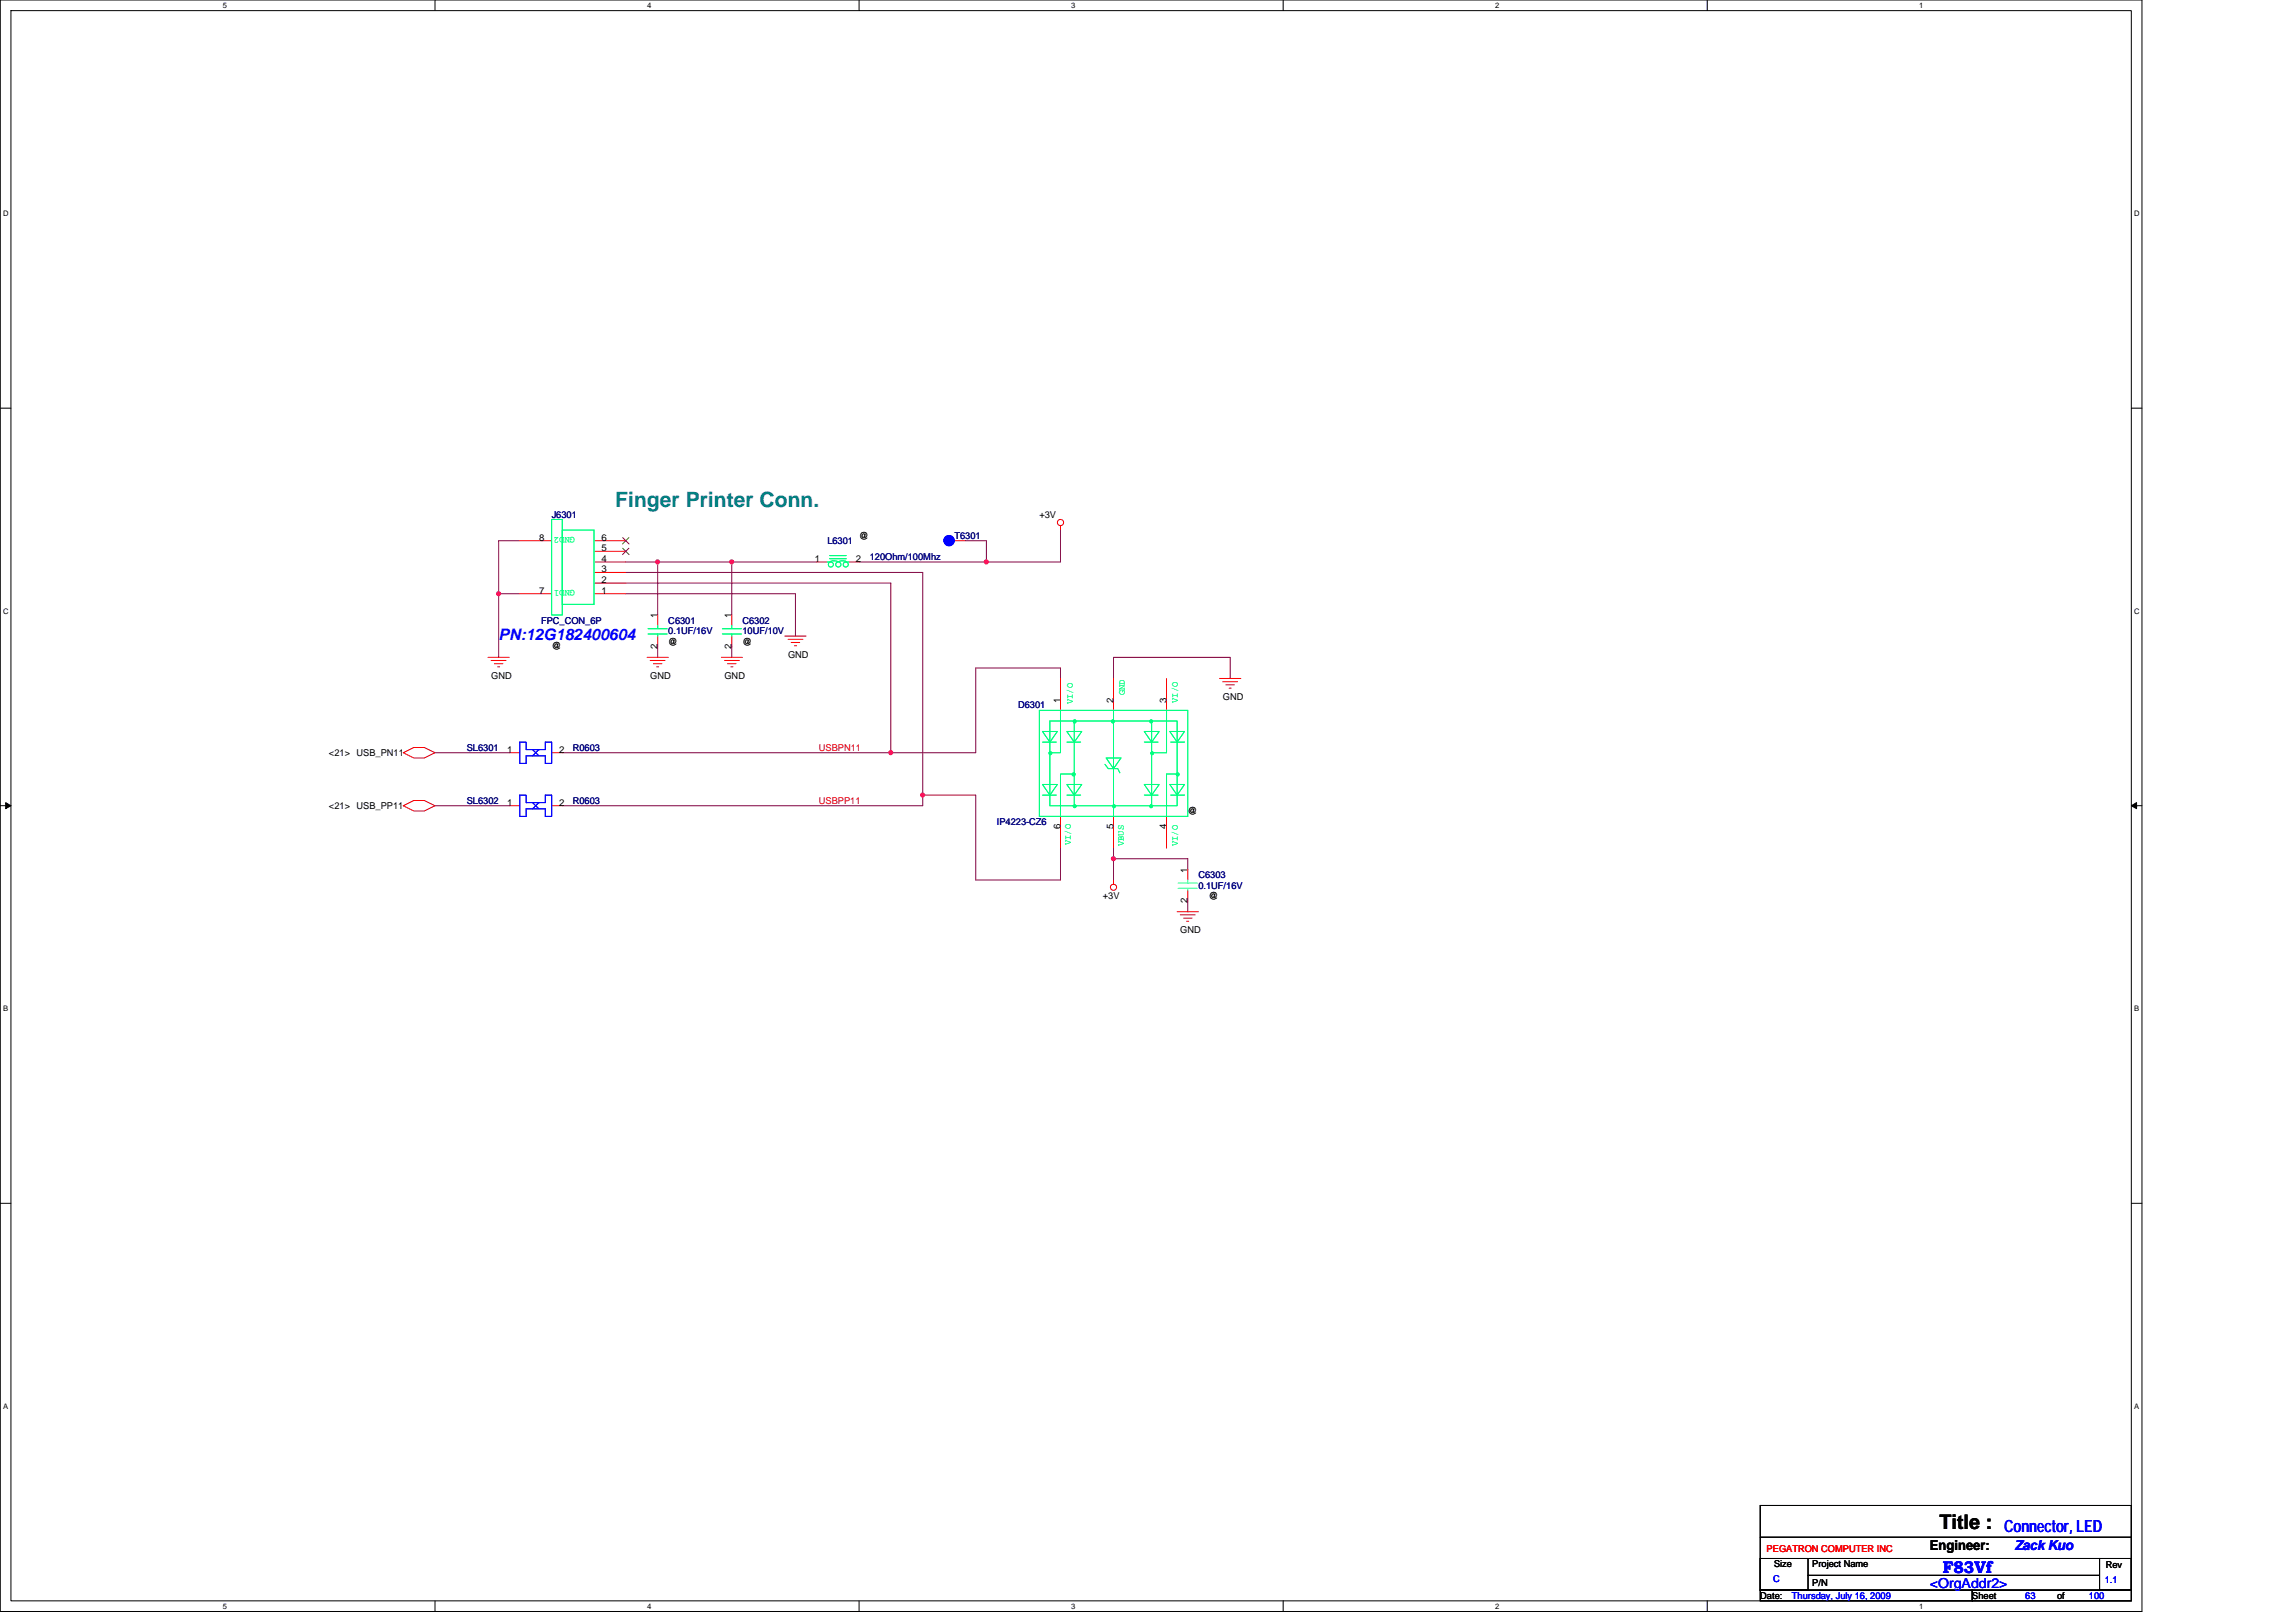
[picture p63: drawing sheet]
<svg xmlns="http://www.w3.org/2000/svg" width="297mm" height="210mm" viewBox="0 0 297 210" stroke-linecap="round" stroke-linejoin="round" font-family="sans-serif">
<defs><g id="words">
<text font-size="2.7" fill="#008080" x="79.6" y="65.6">Finger Printer Conn.</text>
<text font-size="2.6" x="250.9" y="197.9">Title :</text>
<g font-size="2.2" fill="#00f">
<text x="251.3" y="203.5">F83Vf</text>
<text x="259.3" y="198.2">Connector, LED</text>
</g>
<text font-size="2.1" fill="#00f" x="64.5" y="82.8">PN:12G182400604</text>
<text font-size="1.8" x="249.7" y="200.5">Engineer:</text>
<g font-size="1.8" fill="#00f">
<text x="260.6" y="200.5">Zack Kuo</text>
<text x="249.7" y="205.4">&lt;OrgAddr2&gt;</text>
</g>
<g font-size="1.2">
<text x="69.7" y="69.9">8</text>
<text x="77.8" y="69.9">6</text>
<text x="77.8" y="71.3">5</text>
<text x="111.1" y="69.7">@</text>
<text x="134.5" y="67">+3V</text>
<text x="69.7" y="76.8">7</text>
<text x="77.8" y="76.8">1</text>
<text x="77.8" y="75.4">2</text>
<text x="77.8" y="74">3</text>
<text x="77.8" y="72.7">4</text>
<text x="105.4" y="72.7">1</text>
<text x="110.7" y="72.7">2</text>
<text x="71.4" y="84">@</text>
<text x="85.1" y="83.9" transform="rotate(-90 85.1 83.9)">2</text>
<text x="85.1" y="80" transform="rotate(-90 85.1 80)">1</text>
<text x="86.5" y="83.4">@</text>
<text x="94.7" y="83.9" transform="rotate(-90 94.7 83.9)">2</text>
<text x="94.7" y="80" transform="rotate(-90 94.7 80)">1</text>
<text x="96.1" y="83.4">@</text>
<text x="63.5" y="87.8">GND</text>
<text x="84.1" y="87.8">GND</text>
<text x="93.7" y="87.8">GND</text>
<text x="102" y="85.1">GND</text>
<text x="137.2" y="91" transform="rotate(-90 137.2 91)">1</text>
<text x="144" y="91" transform="rotate(-90 144 91)">2</text>
<text x="150.9" y="91" transform="rotate(-90 150.9 91)">3</text>
<text x="158.2" y="90.6">GND</text>
<text x="42.6" y="97.8">&lt;21&gt; USB_PN11</text>
<text x="65.6" y="97.4">1</text>
<text x="72.3" y="97.4">2</text>
<text x="42.6" y="104.7">&lt;21&gt; USB_PP11</text>
<text x="65.6" y="104.2">1</text>
<text x="72.3" y="104.2">2</text>
<text x="137.2" y="107.3" transform="rotate(-90 137.2 107.3)">6</text>
<text x="144" y="107.3" transform="rotate(-90 144 107.3)">5</text>
<text x="150.9" y="107.3" transform="rotate(-90 150.9 107.3)">4</text>
<text x="153.7" y="105.4">@</text>
<text x="153.6" y="112.9" transform="rotate(-90 153.6 112.9)">1</text>
<text x="142.7" y="116.3">+3V</text>
<text x="153.6" y="116.9" transform="rotate(-90 153.6 116.9)">2</text>
<text x="156.4" y="116.3">@</text>
<text x="152.7" y="120.7">GND</text>
<text x="229.5" y="202.8">Size</text>
<text x="234.5" y="202.8">Project Name</text>
<text x="272.4" y="202.9">Rev</text>
<text x="227.7" y="206.9">Date:</text>
<text x="234.5" y="205.2">P/N</text>
<text x="255.2" y="206.9">Sheet</text>
<text x="266.1" y="206.9">of</text>
</g>
<g font-size="1.2" fill="#000080">
<text x="71.4" y="67">J6301</text>
<text x="107" y="70.4">L6301</text>
<text x="123.5" y="69.7">T6301</text>
<text x="112.5" y="72.5">120Ohm/100Mhz</text>
<text x="70" y="80.7">FPC_CON_6P</text>
<text x="86.5" y="80.7">C6301</text>
<text x="86.5" y="82">0.1UF/16V</text>
<text x="96.1" y="80.7">C6302</text>
<text x="96.1" y="82">10UF/10V</text>
<text x="131.7" y="91.7">D6301</text>
<text x="60.4" y="97.1">SL6301</text>
<text x="74.1" y="97.1">R0603</text>
<text x="60.4" y="104">SL6302</text>
<text x="74.1" y="104">R0603</text>
<text x="129" y="106.7">IP4223-CZ6</text>
<text x="155" y="113.6">C6303</text>
<text x="155" y="115">0.1UF/16V</text>
</g>
<g font-size="1.2" fill="#00ff80">
<text x="74.4" y="69.5" transform="rotate(180 74.4 69.5)">GND2</text>
<text x="74.4" y="76.3" transform="rotate(180 74.4 76.3)">GND1</text>
<text x="145.5" y="90" transform="rotate(-90 145.5 90)">GND</text>
<text x="138.8" y="91.1" transform="rotate(-90 138.8 91.1)">VI/O</text>
<text x="152.4" y="90.9" transform="rotate(-90 152.4 90.9)">VI/O</text>
<text x="138.5" y="109.3" transform="rotate(-90 138.5 109.3)">VI/O</text>
<text x="145.4" y="109.5" transform="rotate(-90 145.4 109.5)">VBUS</text>
<text x="152.4" y="109.5" transform="rotate(-90 152.4 109.5)">VI/O</text>
</g>
<g font-size="1.2" fill="#f00">
<text x="105.9" y="97.1">USBPN11</text>
<text x="105.9" y="104">USBPP11</text>
<text x="228.6" y="200.8">PEGATRON COMPUTER INC</text>
</g>
<g font-size="1.2" fill="#00f">
<text x="229.4" y="204.7">C</text>
<text x="231.8" y="206.9">Thursday, July 16, 2009</text>
<text x="262" y="206.9">63</text>
<text x="270.3" y="206.9">100</text>
<text x="272.3" y="204.8">1.1</text>
</g>
<g font-size="1">
<text x="28.8" y="1">5</text>
<text x="83.7" y="1">4</text>
<text x="138.6" y="1">3</text>
<text x="193.4" y="1">2</text>
<text x="248.3" y="1">1</text>
<text x=".4" y="28">D</text>
<text x="276.1" y="28">D</text>
<text x=".4" y="79.4">C</text>
<text x="276.1" y="79.4">C</text>
<text x=".4" y="130.9">B</text>
<text x="276.1" y="130.9">B</text>
<text x=".4" y="182.3">A</text>
<text x="276.1" y="182.3">A</text>
<text x="28.8" y="208.2">5</text>
<text x="83.7" y="208.2">4</text>
<text x="138.6" y="208.2">3</text>
<text x="193.4" y="208.2">2</text>
<text x="248.3" y="208.2">1</text>
</g>
</g></defs>
<path d="M0 0h277.1v208.5h-277.1zM1.4 1.4h274.3v205.7h-274.3z" fill="none" stroke="#000" stroke-width=".13"/>
<g fill="#fff">
<path d="M28.8 .1h.6v1.1h-.6z"/>
<path d="M28.8 207.3h.6v1.1h-.6z"/>
</g>
<path d="M56.3 0v1.4M56.3 207.1v1.4" fill="none" stroke="#000" stroke-width=".13"/>
<g fill="#fff">
<path d="M83.7 .1h.6v1.1h-.6z"/>
<path d="M83.7 207.3h.6v1.1h-.6z"/>
</g>
<path d="M111.1 0v1.4M111.1 207.1v1.4" fill="none" stroke="#000" stroke-width=".13"/>
<g fill="#fff">
<path d="M138.6 .1h.5v1.1h-.5z"/>
<path d="M138.6 207.3h.5v1.1h-.5z"/>
</g>
<path d="M166 0v1.4M166 207.1v1.4" fill="none" stroke="#000" stroke-width=".13"/>
<g fill="#fff">
<path d="M193.4 .1h.6v1.1h-.6z"/>
<path d="M193.4 207.3h.6v1.1h-.6z"/>
</g>
<path d="M220.9 0v1.4M220.9 207.1v1.4" fill="none" stroke="#000" stroke-width=".13"/>
<g fill="#fff">
<path d="M248.3 .1h.6v1.1h-.6z"/>
<path d="M248.3 207.3h.6v1.1h-.6z"/>
<path d="M.4 27.1h.7v1.1h-.7z"/>
<path d="M276.1 27.1h.7v1.1h-.7z"/>
<path d="M.4 78.5h.7v1.1h-.7z"/>
<path d="M276.1 78.5h.7v1.1h-.7z"/>
</g>
<path d="M0 52.8h1.4M275.7 52.8h1.4" fill="none" stroke="#000" stroke-width=".13"/>
<g fill="#fff">
<path d="M.4 130h.7v1.1h-.7z"/>
<path d="M276.1 130h.7v1.1h-.7z"/>
</g>
<path d="M0 104.2h1.4M275.7 104.2h1.4" fill="none" stroke="#000" stroke-width=".13"/>
<path d="M.7 103.8l.7 .4-.7 .4zM275.7 104.2l.7-.4v.8z" fill="#000" stroke="#000" stroke-width=".13"/>
<g fill="#fff">
<path d="M.4 181.4h.7v1.1h-.7z"/>
<path d="M276.1 181.4h.7v1.1h-.7z"/>
</g>
<path d="M0 155.7h1.4M275.7 155.7h1.4M227.7 194.8h48v10.9h-48zM227.7 198.9h48M227.7 201.6h6.2v4.1h-6.2zM227.7 205.7h27.5v1.4h-27.5zM233.9 203.8h37.7M234 201.6h37.6M255.2 205.7h20.5v1.4h-20.5zM271.6 201.6h4.1v4.1h-4.1z" fill="none" stroke="#000" stroke-width=".13"/>
<g fill="none" stroke="#800040" stroke-width=".13">
<path d="M64.5 76.8v8.2M64.5 76.8h2.7M67.2 70h-2.7v6.8M81 72.7h4.1M81 76.8h21.9v5.5M81 75.4h34.2v22M81 74.1h38.4v28.8M85.1 72.7v6.9M85.1 72.7h9.6M94.7 72.7v6.9M94.7 72.7h11M111.1 72.7h16.5"/>
<path d="M124.9 70h2.7v2.7M137.2 68.6v4.1h-9.6M56.3 97.4h9.6M72.7 97.4h42.5M85.1 83.7v1.3M94.7 83.7v1.3M137.2 87.8v-1.4h-11v11h-11M144.1 87.8v-2.8h15v2.8M56.3 104.2h9.6M119.4 102.9h6.8v11h11v-4.2M119.4 102.9v1.3h-46.7M144.1 111.1h9.6v1.4"/>
<path d="M144.1 109.7v1.4M144.1 111.1v2.8M153.7 116.6v1.4"/>
</g>
<g fill="#f0f" stroke="#f0f" stroke-width=".13">
<circle cx="64.5" cy="76.8" r=".27"/>
<circle cx="127.6" cy="72.7" r=".27"/>
<circle cx="115.2" cy="97.4" r=".27"/>
<circle cx="119.4" cy="102.9" r=".27"/>
<circle cx="94.7" cy="72.7" r=".27"/>
<circle cx="85.1" cy="72.7" r=".27"/>
<circle cx="144" cy="111.1" r=".27"/>
</g>
<g fill="none" stroke="#f00" stroke-width=".13">
<path d="M67.2 70h4.2M67.2 76.8h4.2M76.9 70h4.1M76.9 76.8h4.1M76.9 75.4h4.1M76.9 74.1h4.1M76.9 72.7h4.1M76.9 71.3h4.1M85.1 79.6v1.3M94.7 79.6v1.3M105.7 72.7h1.3M109.8 72.7h1.3"/>
<path d="M123.5 70h1.4M137.2 68v.6M52.2 97.4l1.3-.7h1.4l1.4 .7-1.4 .7h-1.4zM63.1 85h2.8M63.5 85.4h2M64 85.9h1.1M64.4 86.3h.2M65.9 97.4h1.3M71.4 97.4h1.3M83.7 85h2.8M84.1 85.4h1.9M84.5 85.9h1.1"/>
<path d="M84.9 86.3h.3M85.1 82.3v1.4M93.3 85h2.8M93.7 85.4h1.9M94.1 85.9h1.1M94.5 86.3h.3M94.7 82.3v1.4M101.5 82.3h2.8M102 82.7h1.9M102.4 83.1h1.1M102.8 83.5h.3M137.2 87.8v4.1"/>
<path d="M144.1 87.8v4.1M150.9 87.8v4.1M157.8 87.8h2.7M158.2 88.2h1.9M158.6 88.6h1.1M159 89h.3M52.2 104.2l1.3-.6h1.4l1.4 .6-1.4 .7h-1.4zM65.9 104.2h1.3M71.4 104.2h1.3M137.2 105.6v4.1M144.1 113.9v.5M144.1 105.6v4.1"/>
<path d="M150.9 105.6v4.1M152.3 118h2.7M152.7 118.4h1.9M153.1 118.8h1.1M153.5 119.2h.3M153.7 112.5v1.4M153.7 115.2v1.4"/>
<circle cx="137.2" cy="67.6" r=".4"/>
<circle cx="144.1" cy="114.8" r=".4"/>
</g>
<g fill="none" stroke="#00ff80" stroke-width=".13">
<path d="M71.4 67.2h1.3v12.4h-1.3zM72.7 68.6h4.2v9.6h-4.2zM107 72.7h.4M107.3 72.3h2.2M107.3 71.9h2.2M107.4 72.6h.5h.5M108.5 72.6h.5h.5M109.4 72.7h.4M83.8 81.3h2.5M83.8 82h2.5M85.1 80.9v.4M85.1 82v.3"/>
<path d="M93.4 81.3h2.5M93.4 82h2.5M94.7 80.9v.4M94.7 82v.3M134.5 91.9h19.2v13.7h-19.2zM134.9 94.6h1.9l-1 1.4zM134.9 96h1.7M135.8 93.3h16.5v10.9h-16.5zM137.2 91.9v5.5h-1.4M138 94.6h2l-1 1.4zM138 96h1.8M139 93.3v10.9"/>
<path d="M143 98.9l.4 .5h1.2l.3 .6M143.1 98.1h1.9l-.9 1.3zM144.1 91.9v13.7M148 94.6h2l-1 1.4zM148 96h1.8M149 93.3v10.9M150.9 91.9v5.5h-1.9M151.3 94.6h1.9l-.9 1.4zM151.5 96h1.7M134.9 101.5h1.9l-1 1.4zM134.9 102.9h1.7M138 101.5h2l-1 1.4z"/>
<path d="M138 102.9h1.8M139 100.1h-1.8v5.4M148 101.5h2l-1 1.4zM148 102.9h1.8M151.3 101.5h1.9l-.9 1.4zM151.5 102.9h1.7M152.3 100.1h-1.4v5.5"/>
<circle cx="107.5" cy="73" r=".33"/>
<circle cx="108.5" cy="73" r=".33"/>
<circle cx="109.4" cy="73" r=".33"/>
</g>
<circle cx="122.8" cy="69.9" r=".67" fill="#00f" stroke="#00f" stroke-width=".13"/>
<path d="M152.4 114.3h2.5M152.4 114.9h2.5M153.7 113.9v.4M153.7 114.9v.3" fill="none" stroke="#80ff80" stroke-width=".13"/>
<g fill="#00ff80" stroke="#00ff80" stroke-width=".13">
<path d="M138.9 93.2h.3v.3h-.2h-.1z" fill-rule="evenodd"/>
<path d="M148.8 93.2h.3v.3h-.2h-.1z" fill-rule="evenodd"/>
<path d="M152.2 100h.3v.3l-.1 .1-.2-.1z" fill-rule="evenodd"/>
<path d="M138.9 93.2h.3v.3h-.2h-.1z" fill-rule="evenodd"/>
<path d="M148.8 93.2h.3v.3h-.2h-.1z" fill-rule="evenodd"/>
<path d="M152.2 100h.3v.3l-.1 .1-.2-.1z" fill-rule="evenodd"/>
<circle cx="138.9" cy="100.2" r=".2"/>
<circle cx="139" cy="104.3" r=".19"/>
<circle cx="135.9" cy="97.4" r=".19"/>
<circle cx="144.1" cy="104.3" r=".19"/>
<circle cx="148.9" cy="104.3" r=".19"/>
<circle cx="149.1" cy="97.4" r=".19"/>
<circle cx="144" cy="93.3" r=".2"/>
</g>
<path d="M67.2 96h.9v1h2.4v-1h.9v2.8h-.9v-1h-2.4v1h-.9zM68.9 97l.8 .8M69.7 97l-.8 .8M67.2 102.9h.9v.9h2.4v-.9h.9v2.7h-.9v-1h-2.4v1h-.9zM68.9 103.8l.8 .8M69.7 103.8l-.8 .8" fill="none" stroke="#00f" stroke-width=".13"/>
<path d="M80.6 69.6l.8 .8M80.6 70.9l.8 .9M81.4 69.6l-.9 .8M81.4 70.9l-.9 .9" fill="none" stroke="#804000" stroke-width=".13"/>
<use href="#words"/>
</svg>
